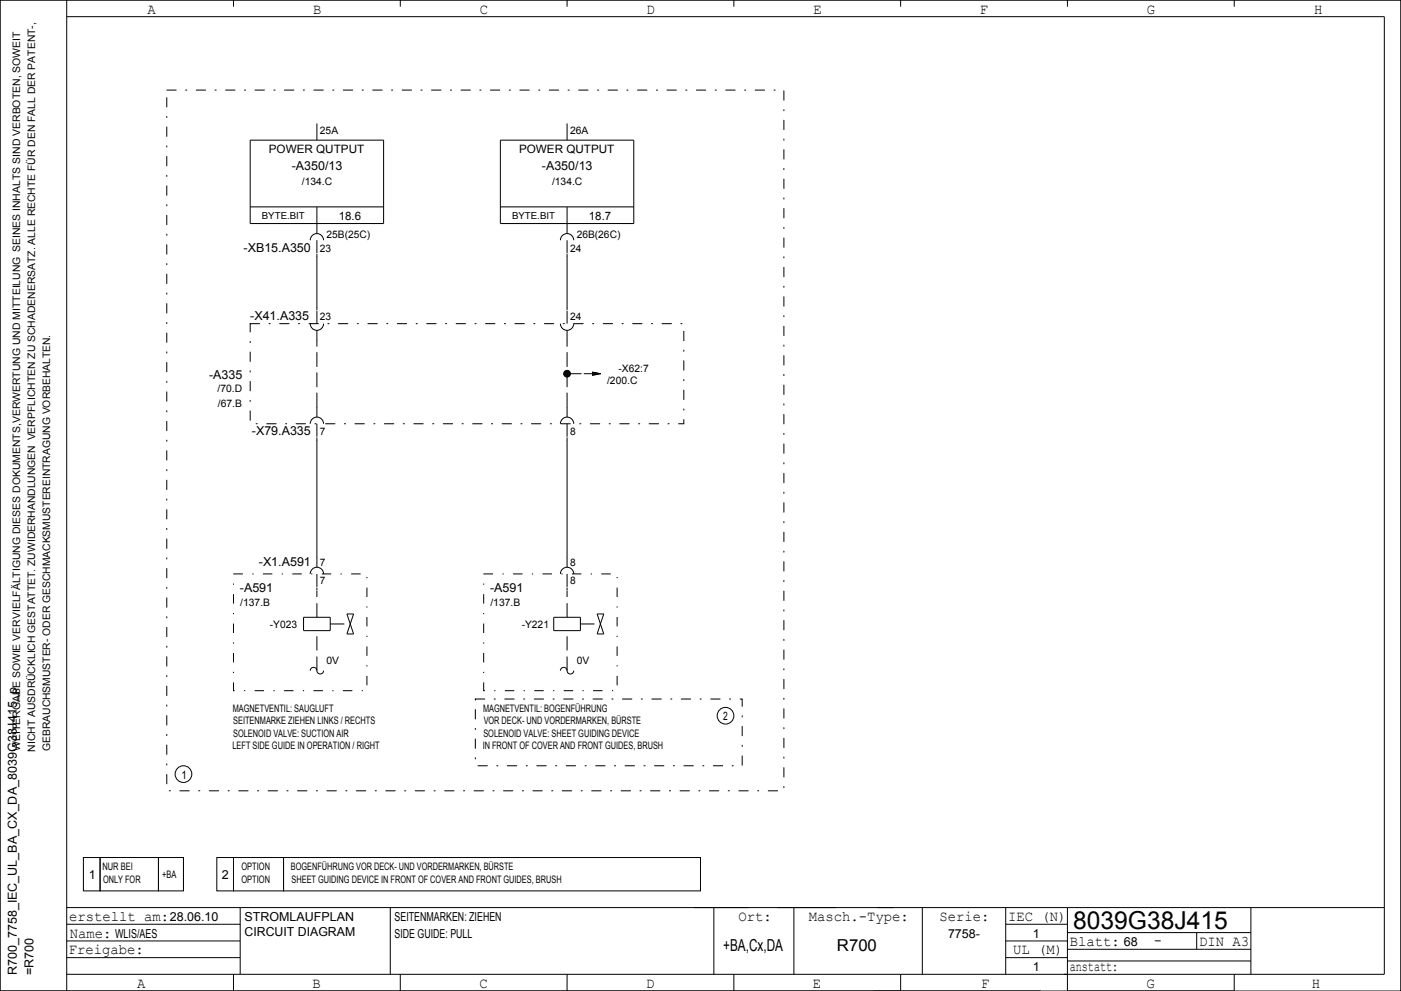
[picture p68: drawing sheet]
<svg xmlns="http://www.w3.org/2000/svg" width="420mm" height="297mm" viewBox="0 0 420 297" stroke-linecap="round" stroke-linejoin="round" font-family="sans-serif">
<defs><g id="words">
<text font-size="7.4" x="321.7" y="278.5">8039G38J415</text>
<g font-size="4.9">
<text x="216.8" y="285">+BA,Cx,DA</text>
<text x="250.9" y="285">R700</text>
</g>
<g font-size="4.4">
<text x="44.3" y="4.2">A</text>
<text x="93.8" y="4.2">B</text>
<text x="143.9" y="4.2">C</text>
<text x="193.9" y="4.2">D</text>
<text x="243.8" y="4.2">E</text>
<text x="293.8" y="4.2">F</text>
<text x="343.8" y="4.2">G</text>
<text x="394" y="4.2">H</text>
<text x="20.7" y="276">erstellt am:</text>
<text x="221.4" y="276">Ort:</text>
<text x="242.5" y="276">Masch.­Type:</text>
<text x="281.6" y="276">Serie:</text>
<text x="302.2" y="276">IEC (N)</text>
<text x="20.9" y="281">Name:</text>
<text x="20.6" y="286">Freigabe:</text>
<text x="303.7" y="286">UL (M)</text>
<text x="320.7" y="283.5">Blatt:</text>
<text x="346" y="283.2">­</text>
<text x="359.5" y="283.5">DIN A3</text>
<text x="320.7" y="291">anstatt:</text>
<text x="41.1" y="296">A</text>
<text x="93.7" y="296">B</text>
<text x="143.7" y="296">C</text>
<text x="193.7" y="296">D</text>
<text x="243.7" y="296">E</text>
<text x="294.1" y="296">F</text>
<text x="343.7" y="296">G</text>
<text x="393.3" y="296">H</text>
</g>
<g font-size="3.7">
<text x="87.5" y="51">­A350/13</text>
<text x="162.5" y="51">­A350/13</text>
<text x="73" y="75.5">­XB15.A350</text>
<text x="75" y="96">­X41.A335</text>
<text x="62.7" y="113.5">­A335</text>
<text x="75.5" y="130.5">­X79.A335</text>
<text x="77.6" y="169.5">­X1.A591</text>
<text x="71.9" y="177.5">­A591</text>
<text x="146.9" y="177.5">­A591</text>
<text x="26.6" y="263.5">1</text>
<text x="66.5" y="263.5">2</text>
<text x="50.9" y="276">28.06.10</text>
<text x="73.3" y="276">STROMLAUFPLAN</text>
<text x="118.3" y="276">SEITENMARKEN: ZIEHEN</text>
<text x="34.5" y="281">WLIS/AES</text>
<text x="73.3" y="280.5">CIRCUIT DIAGRAM</text>
<text x="118.3" y="281">SIDE GUIDE: PULL</text>
<text x="284.2" y="281">7758­</text>
<text x="309.6" y="281">1</text>
<text x="336.9" y="283.5">68</text>
<text x="5" y="292.3" transform="rotate(-90 5 292.3)">R700_7758_IEC_UL_BA_CX_DA_8039G38J415_p</text>
<text x="10" y="292.2" transform="rotate(-90 10 292.2)">=R700</text>
<text x="309.6" y="291">1</text>
</g>
<g font-size="3.5">
<text x="80.6" y="45.9">POWER QUTPUT</text>
<text x="155.6" y="45.9">POWER QUTPUT</text>
<text x="101.6" y="65.9">18.6</text>
<text x="176.6" y="65.9">18.7</text>
<text x="216.8" y="215.9">2</text>
<text x="54.4" y="233.4">1</text>
</g>
<g font-size="3.1">
<text x="95.9" y="40.2">25A</text>
<text x="170.9" y="40.2">26A</text>
<text x="90.5" y="55.4">/134.C</text>
<text x="165.5" y="55.4">/134.C</text>
<text x="97.9" y="71.2">25B(25C)</text>
<text x="172.9" y="71.2">26B(26C)</text>
<text x="95.9" y="75.5">23</text>
<text x="170.9" y="75.5">24</text>
<text x="95.9" y="96">23</text>
<text x="170.9" y="96">24</text>
<text x="185.4" y="111.5">­X62:7</text>
<text x="65.2" y="117.6">/70.D</text>
<text x="182" y="115">/200.C</text>
<text x="65.3" y="122">/67.B</text>
<text x="95.9" y="130.5">7</text>
<text x="170.9" y="130.5">8</text>
<text x="95.9" y="169.5">7</text>
<text x="170.9" y="169.5">8</text>
<text x="95.9" y="175">7</text>
<text x="170.9" y="175">8</text>
<text x="72" y="181.6">/137.B</text>
<text x="147" y="181.6">/137.B</text>
<text x="80.9" y="188.3">­Y023</text>
<text x="156.4" y="188.3">­Y221</text>
<text x="97.9" y="199">0V</text>
<text x="172.9" y="199">0V</text>
<text x="69.8" y="213.2">MAGNETVENTIL: SAUGLUFT</text>
<text x="144.8" y="213.2">MAGNETVENTIL: BOGENFÜHRUNG</text>
<text x="69.9" y="217">SEITENMARKE ZIEHEN LINKS / RECHTS</text>
<text x="69.9" y="220.8">SOLENOID VALVE: SUCTION AIR</text>
<text x="144.9" y="220.8">SOLENOID VALVE: SHEET GUIDING DEVICE</text>
<text x="145" y="217">VOR DECK­ UND VORDERMARKEN, BÜRSTE</text>
<text x="6" y="225" transform="rotate(-90 6 225)">WEITERGABE SOWIE VERVIELFÄLTIGUNG DIESES DOKUMENTS,VERWERTUNG UND MITTEILUNG SEINES INHALTS SIND VERBOTEN, SOWEIT</text>
<text x="10.5" y="225.3" transform="rotate(-90 10.5 225.3)">NICHT AUSDRÜCKLICH GESTATTET. ZUWIDERHANDLUNGEN VERPFLICHTEN ZU SCHADENERSATZ. ALLE RECHTE FÜR DEN FALL DER PATENT­,</text>
<text x="15" y="225.1" transform="rotate(-90 15 225.1)">GEBRAUCHSMUSTER­ ODER GESCHMACKSMUSTEREINTRAGUNG VORBEHALTEN.</text>
<text x="69.7" y="224.5">LEFT SIDE GUIDE IN OPERATION / RIGHT</text>
<text x="144.7" y="224.5">IN FRONT OF COVER AND FRONT GUIDES, BRUSH</text>
<text x="30.7" y="260.8">NUR BEI</text>
<text x="48.6" y="263.3">+BA</text>
<text x="72.4" y="260.8">OPTION</text>
<text x="87.2" y="260.8">BOGENFÜHRUNG VOR DECK­ UND VORDERMARKEN, BÜRSTE</text>
<text x="30.9" y="264.5">ONLY FOR</text>
<text x="72.4" y="264.5">OPTION</text>
<text x="87.4" y="264.5">SHEET GUIDING DEVICE IN FRONT OF COVER AND FRONT GUIDES, BRUSH</text>
</g>
<g font-size="2.9">
<text x="78.5" y="65.7">BYTE.BIT</text>
<text x="153.5" y="65.7">BYTE.BIT</text>
</g>
</g></defs>
<path d="M50 27h185v210h-185zM75 97h130v30h-130zM142.5 209.5h80v20h-80z" fill="none" stroke="#000" stroke-width=".3" stroke-dasharray="2.8 2.8 .4 2.8"/>
<path d="M170 112h5M95 122v-20M170 122v-20" fill="none" stroke="#000" stroke-width=".3" stroke-dasharray="4.2 1.8"/>
<g fill="none" stroke="#000" stroke-width=".3">
<path d="M0 0h420v297h-420zM20 0v297M20 5h395v287h-395M70 0v2M120 0v2M170 0v2M220 0v2M270 0v2M320 0v2M370 0v2M95 37v5M170 37v5"/>
<path d="M75 42h40v25h-40zM150 42h40v25h-40zM75 62h40M93 72a2 2 0 0 1 2-2 2 2 0 0 1 2 2M95 62v8M95 72v3.9M95 76.1v16.8M150 62h40M168 72a2 2 0 0 1 2-2 2 2 0 0 1 2 2M170 62v8M170 72v3.9M170 76.1v16.8"/>
<path d="M93 97a2 2 0 0 0 2 2 2 2 0 0 0 2-2M95 93.1v3.9M95 99v3M168 97a2 2 0 0 0 2 2 2 2 0 0 0 2-2M170 93.1v3.9M170 99v3M175 112h5.1M177.5 112.4h.4M177.5 112.3h1M177.5 112.2h1.5M177.5 112.1h2M177.5 111.9h1.9"/>
<path d="M177.5 111.8h1.5M177.5 111.7h1M177.5 111.6h.4M177.5 111.5l2.6 .5M180.1 112l-2.6 .5M93 127a2 2 0 0 1 2-2 2 2 0 0 1 2 2M95 122v3M95 127v3.9M95 131.1v38.9M168 127a2 2 0 0 1 2-2 2 2 0 0 1 2 2M170 122v3M170 127v3.9"/>
<path d="M170 131.1v38.9M93 172a2 2 0 0 1 2-2 2 2 0 0 1 2 2M95 172v3.9M95 176.1v.9M168 172a2 2 0 0 1 2-2 2 2 0 0 1 2 2M170 172v3.9M170 176.1v.9M91 185h8v4h-8zM104 184h2l-2 6h2zM166 185h8v4h-8zM179 184h2l-2 6h2zM93 201a1.07 1.07 0 0 1 1.3-1 1.07 1.07 0 0 1 .8 1.4 1 1 0 0 0 1.1 .6 1 1 0 0 0 .8-1"/>
<path d="M168 201a1.07 1.07 0 0 1 1.3-1 1.07 1.07 0 0 1 .8 1.4 1 1 0 0 0 1.1 .6 1 1 0 0 0 .8-1M25 257h5v10h-5zM30 257h17.5v10h-17.5zM47.5 257h7.5v10h-7.5zM65 257h5v10h-5zM70 257h15v10h-15zM85 257h125v10h-125zM20 277h52M20 272h395M72 272v20M117 272v20M214 272v20"/>
<path d="M238 272v20M276.5 272v20M301.5 272v20M301.5 277h18.5M320 272v25h50v-5M320 279.5h55M358.7 279.5v5M375 272v20M20 287h52M20 282h52M70 292v5M120 292v5"/>
<path d="M170 292v5M220 292v5M270 292v5M301.5 287h18.5M301.5 282h18.5M312 297h-312v-297h420v297M320 284.5h55M320 288h55"/>
<circle cx="170" cy="112" r="1"/>
<circle cx="170" cy="112" r=".9"/>
<circle cx="170" cy="112" r=".8"/>
<circle cx="170" cy="112" r=".7"/>
<circle cx="170" cy="112" r=".5"/>
<circle cx="170" cy="112" r=".4"/>
<circle cx="170" cy="112" r=".6"/>
<circle cx="170" cy="112" r=".3"/>
<circle cx="170" cy="112" r=".1"/>
<circle cx="170" cy="112" r=".2"/>
<circle cx="217.5" cy="214.5" r="2.5"/>
<circle cx="55" cy="232" r="2.5"/>
</g>
<path d="M95 185v-7.9M99 187h6M170 185v-7.9M174 187h6M95 201v-12M170 201v-12" fill="none" stroke="#000" stroke-width=".3" stroke-dasharray="4.2 1.8" stroke-linecap="butt"/>
<path d="M70 172h40v35h-40zM145 172h40v35h-40z" fill="none" stroke="#000" stroke-width=".3" stroke-dasharray="2.8 2.8 .4 2.8" stroke-linecap="butt"/>
<use href="#words"/>
</svg>
